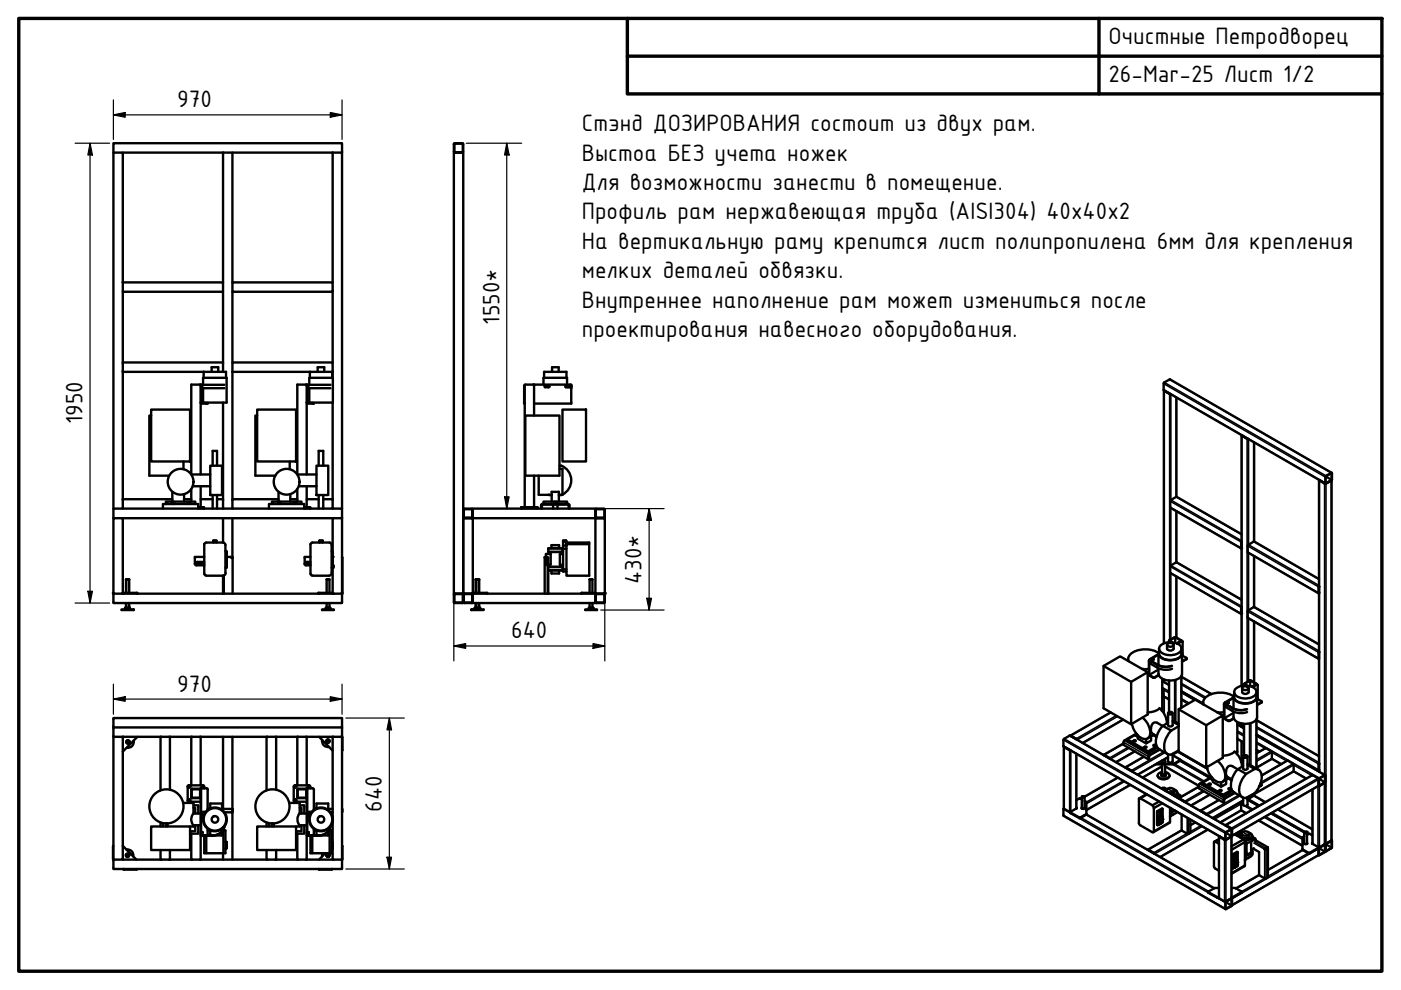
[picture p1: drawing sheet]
<svg xmlns="http://www.w3.org/2000/svg" width="297mm" height="210mm" viewBox="0 0 297 210" stroke-linecap="round" stroke-linejoin="round" font-family="sans-serif">
<defs><g id="words">
<g font-size="5.4">
<text x="235" y="9.4">Очистные Петродворец</text>
<text x="235" y="17.4">26-Mar-25 Лист 1/2</text>
<text x="37.6" y="22.7">970</text>
<text x="123.4" y="27.8">Стэнд ДОЗИРОВАНИЯ состоит из двух рам.</text>
<text x="123.4" y="34.1">Выстоа БЕЗ учета ножек</text>
<text x="123.4" y="40.3">Для возможности занести в помещение.</text>
<text x="123.4" y="46.5">Профиль рам нержавеющая труба (AISI304) 40х40х2</text>
<text x="123.4" y="52.8">На вертикальную раму крепится лист полипропилена 6мм для крепления</text>
<text x="123.4" y="59">мелких деталей обвязки.</text>
<text x="123.4" y="65.2">Внутреннее наполнение рам может измениться после</text>
<text x="105.9" y="68.8" transform="rotate(-90 105.9 68.8)">1550*</text>
<text x="123.4" y="71.5">проектирования навесного оборудования.</text>
<text x="17.5" y="89.9" transform="rotate(-90 17.5 89.9)">1950</text>
<text x="136" y="123.8" transform="rotate(-90 136 123.8)">430*</text>
<text x="108.4" y="135.4">640</text>
<text x="37.6" y="146.6">970</text>
<text x="80.9" y="172.1" transform="rotate(-90 80.9 172.1)">640</text>
</g>
</g></defs>
<!-- layer: Visible (ISO) -->
<g fill="none" stroke="#000" stroke-width=".51">
<path d="M24 32.4v-2h48.5v2M26 32.4h21.3M47.3 32.4h2v27.5M47.3 32.4v27.5M49.3 32.4h21.2M70.5 32.4h2v75.4M70.5 32.4v27.5M96.2 32.2l.2 .2M96.2 30.5v1.6M96.3 32.2l1.7 .1M96.4 30.5v1.6M96.4 32.4h1.8v93.5h-1.8"/>
<path d="M96.4 32.4h-.2v93.5h.2M98 30.5l.1 .1M98 30.4l.2 .2M98 30.5l-1.7 .1M98 30.4h-1.6l-.2 .2M98.1 32.2l-.1 .1M98.1 30.5v1.6M98.2 32.2l-.2 .2M98.2 30.5v1.6M26 59.9v-27.5h-2v75.4M26 59.9h21.3v2h-21.3zM49.3 59.9h21.2v2h-21.2z"/>
<path d="M26 78.8h21.9v1.3M26 61.9v14.9M43.2 78.8v1.3M44.9 78.8v-.9h1.4v.9M47.3 78.8v-2h-21.3v31M47.3 61.9v14.9M49.3 78.8v-2h21.2v31M49.3 78.8h21.2M49.3 61.9v14.9M49.3 78.8v27M65.7 78.8v1.3M67.4 78.8v-.9h1.3v.9"/>
<path d="M70.4 78.8v1.3M70.5 61.9v14.9M117.1 78.8v-.9h1.3v.9M32 88.1h-.3v12.8h4.2M32 86.8h8.3v11h-8.3zM38.9 97.8v1.7M42.5 81.5h-1.9v19.1M42.5 85.3l.2 .3h1.3v-.2l-1.4-.1v-3.8l-.1 19.1M43.1 81.6v-1.5h4.9v5.3h-4.9v-3.1M44.6 98.7h2.5v6.3h-2.5zM45.1 98.7v-3.1h.9v3.1M47.3 85.4v22.4"/>
<path d="M47.6 81.6h-4.7v.7h4.7M54.5 88.1h-.4v12.8h4.3M54.5 86.8h8.3v11h-8.3zM61.4 97.8v1.7M65 85.3l.2 .2M65 81.5h-2v19.1M65.1 85.3l.1 .1M65.2 85.4v-3.9h-.2v19.1M65.2 85.4h1.3v.2h-1.3M65.6 82.3v3.1h5M67.1 98.7h2.5v6.3h-2.5zM67.6 98.7v-3.1h.9v3.1"/>
<path d="M70.1 81.6h-4.7v.7h4.7M70.6 80.1h-5v1.5M111.2 81.6l-.1 4h.2M111.4 88.1h7.2v12.8h-7.2zM113.2 81.5v6.6M115.2 81.5v-1.4h5v1.4M115.4 80.1v-1.3h4.7v1.3M115.6 81.8h.8l.1 .2-.1 .1h-.8M115.6 81.8l-.2 .2 .2 .1M116.2 81.8v.3M116.5 81.9v.1M118.6 98.7a3.1 3.1 0 0 1 2.5 3.6 3.4 3.4 0 0 1-1.9 2.6"/>
<path d="M118.6 99.4h.7v5.5h-.8M119.3 86.8h4.9v11h-4.9zM120 82.1h.7M120 81.8h.7M120 81.8l-.2 .2 .2 .1M120.2 81.8v.3M120.4 81.8v.3M120.8 81.5h-9.5v26M120.8 81.5l.4 .4M120.9 81.6h.3l-.1 .7M121.1 81.8v3.8h-7.9M246.8 82.8v53.6"/>
<path d="M246.8 82.8l1.4 .8M246.9 82.8l1.2 .7M249.4 84.3v21M263.3 92.3l1.2 .7M264.6 93.1l-1.4-.8v53.1M265.9 93.8v21M24 109.9v-2.1h48.5v2.1M24 109.9h2v16h-2zM26 109.9h44.5M26 105.8h10.5M34.5 107.8v-.9h7.5v.9M36.4 106.4h-1.2v.5"/>
<path d="M36.5 104.3v2.1M36.9 106.4h-.5v.5M39 105.8h1.6M39 104.8v1.6M39.7 106.4h-2.8v.5M40.1 106.9v-.5h1.3v.5M40.1 106.4h-.4v.5M40.6 103.7v2.7M40.6 100.6h4M40.9 103.1h3.7M41.3 119.5l.3 .4M41.7 119.9h1.6"/>
<path d="M41.8 119.6h1.5M42 107.5h1.3v.2h-1.3h1.3v.1M42.5 105.8h2.6M42.5 103.1v4.4M43.3 119.1h-1.5l-.2 .3 .2 .2M43.3 118.1h-2v1.5M45.1 105v2.8M45.3 114.8l-.1-.2h.7v.4M45.3 114.8h.1M45.3 114.8v.2M45.3 114.8h.6M45.3 114.6v.2"/>
<path d="M45.6 114.6v.2M46 105.8h1.3M46 105v2.8M47.3 109.9v5.1M47.8 116.9h.2v3.5h-.2M48 117.2v.5M48 117.7v.2M48 117.9v.2M48 118.2v.1M48 118.3v.3M48 118.7v.2M48 119v.2"/>
<path d="M48 119.4h.1M48 119.5v.2M48 119.8v.2M48 119.8h.1M48 118.1h1.2M48 119.1h.1M48 119.6h.1M48 116.9h.1M48 117.1h.1M48 117h.1M48 117.3h.1M48 117.4h.1"/>
<path d="M48 117.5h.1M48 117.6h.1M48 117.7h.1M48 117.8h.1M48 117.9h.1M48 118h.1M48 118.3h.1M48 118.5h.1M48 118.6h.1M48 118.7h.1M48 118.8h.1M48 118.9h.1"/>
<path d="M48 119h.1M48 119.3h.1M48 119.5h.1M48 119.7h.1M48 119.9h.1M48 117.1v.1M48 117v.1M48 118.1h.1M48 119.2h.1M48 119.2v.3M48 120h.1M48 116.9v.1"/>
<path d="M49.1 118.3h.1M49.1 118.3l.2-.1v7.7M49.2 118.1l-.1 .2M49.3 109.9v8.3l-.1-.1M57 107.8v-.9h7.5v.9M59 106.4h-1.3v.5M59.1 105.8h-9.8v2M59.1 104.3v2.1M59.4 106.4h-.4v.5M61.6 105.8h1.4M61.6 104.8v1.6M62.2 106.4h-2.8v.5"/>
<path d="M62.6 106.9v-.5h1.3v.5M62.6 106.4h-.4v.5M63 103.7v2.7M63.1 100.6h4M63.4 103.1h3.7M64.5 107.5h1.3v.2h-1.3h1.3v.1M64.6 119.5l.3 .4h.9M65 105.8h2.6M65 103.1v4.4M65.1 119.6h.7M65.8 119.1l-.9 .1v.3l.2 .1M65.8 118.1h-1.2v1.5"/>
<path d="M66.2 115h3.7l.4 .3v6.2l-.3 .5-.3 .1h-3.5M66.2 115l-.4 .4v6.2M67.6 105v2.8M67.7 114.8v-.2h.7v.2h-.6M67.7 114.8h.1M67.7 114.8v.2M67.8 114.6v.2M68.2 114.6v.2M68.4 114.8v.2M68.5 105.8h2M68.5 105v2.8M70.3 116.9h.2v3.5h-.2"/>
<path d="M70.5 109.9h2v16h-2zM72.5 118.3l.1 7.4M72.5 118.2h.1M98.2 109.9h2v16h-2zM98.3 109.6l.1 .2M98.3 109.6l1.7 .1M98.3 108v1.7M98.4 109.9h1.6M98.4 107.8h1.6M98.4 107.9l-.1 .2M100 108l-1.7 .1M100.1 108l.1 .1"/>
<path d="M100.1 107.9l.1 .2M100.1 108v1.7M100.2 109.6l-.1 .1M100.2 109.6l-.1 .2M100.2 107.8h26v2.1h-26zM110.5 107.5h3.5v.2h-3.5zM110.5 107.8v-.1h3.5v.1M113.2 100.9v6.6M114.2 100.9v4h2.8M114.7 107.2v.6M114.9 107.1l.1-.1h5.4l.2 .1M114.9 107.2v.6"/>
<path d="M115 106.9h5.4M115 106.8l-.3 .3M115.7 118.1v-.7l1.1 .1v2.2l-.6 .1M115.8 118.1h-.3v.1l.6 .1v1.6h.1v-1.6M115.8 118.1h.2M116 118.1l.2 .2M116.1 119.8h-.4v-1.6h-.2v7.7M116.1 119.9v6M116.2 116.3l2.9-.1 .2 .1v.6M116.2 116.3v.7h3M116.2 119.9v6M116.2 116.3h3.1"/>
<path d="M116.3 104.9l.2 .1M116.4 117h2.7M116.5 105h.5M116.5 117v.4M116.5 119.8v.4M116.9 116.2v-.6h1.6v.6M117 106.4v-2.1h1.5v2.1M117.3 107v.8M117.5 106.4h-2.3v.5M117.9 106.9v-.5h2.3v.5M117.9 106.4h-.4v.5M118.2 107v.8"/>
<path d="M119 117v.4M119 119.8v.4M119.2 104.9l-.7 .1M119.4 116.9h-.2v.5l-.5 .1v2.2l.7 .1M119.4 115.7v.6M119.4 114.6h.7v.2h-.7zM119.4 114.8v.9M119.6 114.6v.2M120 114.6v.2M120 114.8l.1 .9h-.7M120.1 116.3h-.7v4.9h.7M120.1 115.4v-.4h4.8v7.1h-4.8v-6.7h4.8"/>
<path d="M120.4 106.8l.3 .3M120.6 107.2v.6M120.7 107.2v.6M126.2 109.6l.2 .2M126.3 108v1.7M126.3 109.6l.1 .1M126.4 108l-.1 .1M126.4 107.9l-.2 .2M126.4 108h1.6M126.4 107.8h1.6M126.4 109.7h1.6M128 108l.1 .1"/>
<path d="M128 107.9l.2 .2M128.1 108v1.7M128.1 109.6l-.1 .1M128.2 109.6l-.2 .2M128.2 108v1.7M249.4 108.4v10.8M263.2 116.2h.1M263.2 114.7v1.6M263.2 113.3l-13.7-8-1.4 .9 .1 1.5 15 8.6M263.2 114.8v.1M265.9 117.9v10.8M279.7 101.8v61.8"/>
<path d="M279.7 101.7l1.1 .8h.3M279.8 101.8l1.2 .7M281 101.1l.1-.2 1.3-.7-.1 1.7-1.2 .6M281.1 102.4l1.2-.7v-1.4l-1.2 .8-.1 1.4h.1M282.3 101.8v76.4M282.4 100.3l-34.3-19.9-1.3 .8-.1 1.5 34.4 19.8M24 125.7v2.2h48.5v-2.2M26 125.7h3.1v.2h-3v-.2M26 125.9h.1M26.6 128.8h.9M26.6 128.8v.1M26.7 122.9h.6v2.8"/>
<path d="M26.7 122.9h.7M26.7 122.9v2.8M26.7 127.9v.9M26.9 128.9v.3M27.3 122.8l.1 .1M27.3 127.9v.9M27.4 129.2v-.3h.1v.3M27.4 127.9v1h-.9v.3M27.4 122.9v2.8M27.4 128.8v.1M27.5 129.2h.1M27.5 128.9l.1 .3"/>
<path d="M27.5 129.2h-.9M27.5 128.8v.1M28.3 129.2l.1 .1h-2.6v-.1h2.5v.1M29.1 125.7v.2h38.4M43.3 121.6l.4 .4M43.3 121.6l.1-6.4 .3-.2 3.9 .1 .2 .4v6l-.2 .5-.3 .1v3.8M43.7 122.1h3.5M47.5 122v3.9M48 120v.4M48 120.2h.1M65.8 121.6l.4 .4M68.3 129.2h2.5v.1h-2.5z"/>
<path d="M69 129.2h1.1M69 129.2v-.3h.3v.3M69 129.2h.1M69.1 128.8h.9M69.1 128.8v.1M69.3 122.9h.5M69.3 127.9v1h.5v.3M69.3 122.9v2.8M69.8 128.9h.3v.3M69.8 122.9v2.8M69.8 127.9v.9M70 128.8v.1"/>
<path d="M70.1 129.2h-.1M70.4 125.7v.2h-2.9v-.2h3M70.4 125.9h.1M96.2 127.7l.2 .2h1.6M96.3 127.7l.1 .1M96.4 126v1.6M96.4 125.9l-.2 .2v1.5M96.4 127.7h1.6M98 126l.1 1.6M98 125.9l.2 .2v1.5M98 126l-1.7 .1M98.1 127.7l-.1 .1"/>
<path d="M98.2 127.7l-.2 .2M98.3 127.7l.1 .2h1.6M98.3 127.7l.1 .1M98.4 125.9h1.6M98.4 127.7h1.6M98.4 125.9l-.1 .2M100 126h-1.6l-.1 1.6M100 129.2h2.5v.1h-2.5zM100 129.2h-.1l.1 .1M100.1 126l.1 .1M100.1 125.9l.1 .2M100.1 126v1.6"/>
<path d="M100.2 127.7l-.1 .1M100.2 127.7l-.1 .2M100.2 125.7l.2 .2M100.4 125.7h2.9v.2M100.6 129.2h.2M100.6 129.2h.1M100.7 128.8h1M100.7 128.8v.1M100.8 129.2h1M100.8 129.2v-.3h1l-.1 .3M100.8 127.9v1h-.2v.3M100.8 122.9h.8"/>
<path d="M100.8 122.9v2.8M100.9 128.8v.1M101 127.9v1.3M101 122.8l-.2 .1M101.6 128.9v.3M101.6 122.9h-.6v2.8M101.6 122.9v2.8M101.6 127.9v.9M101.7 128.8v.1M116.2 120.9h3.1zM116.2 120.2h3.1v.7M116.4 120.2h2.7"/>
<path d="M116.9 121v.6h1.6v-.6M119.4 120.7h.7M123.3 125.7h2.9v.2h-2.9zM124.1 129.2h2.5v.1h-2.5zM124.8 129.2h.1M124.9 129.2h.9M124.9 128.8h.8M124.9 128.8v.1M125 129.2v-.3h-.2l.1 .3M125 122.9h.6M125 127.9v1h.8v.3M125 122.9v2.8"/>
<path d="M125.5 128.9v.3M125.6 122.9v2.8M125.6 127.9v.9M125.7 128.8v.1M126.2 125.7v-15.8h2v16h-2v2h-26v-2h23.1M126.2 127.7l.2 .2M126.3 127.7l.1 .1M126.4 126l-.1 1.6M126.4 125.9l-.2 .2M126.4 126h1.6M126.4 127.7h1.6M126.4 127.9h1.6"/>
<path d="M128 126l.1 1.6M128 125.9l.2 .2v1.5M128.1 127.7l-.1 .1M128.2 127.7l-.2 .2M128.2 125.7h.2v.2h-.2M239.2 139.8v.3M244.3 139.8l-.4 .2M244.4 140l.2-.3-.7 .3M244.5 139.7l-.1 .2M245.6 138.8l-1.9 1.3v3l.8 .5h.3l.9-.5M245.6 138.7l-2 1.3v3.1l1 .6 1.1-.6M245.6 138.4a5.1 5.1 0 0 0-6.1 .6l-.3 .4 .1 .8"/>
<path d="M245.6 138.6v2.5M245.7 138.1a1.41 1.41 0 0 0 1.5 1.8 2.88 2.88 0 0 0 3.4-1.2l-.1-.6M245.7 137.5v1.1a2.35 2.35 0 0 0 3 1.3l.7-.2 .9-.5 .2-.4v-1.3M246.2 136.8a3.3 3.3 0 0 1 4.2 .2l.1 .3a1.66 1.66 0 0 1-1.9 1.6 2.28 2.28 0 0 1-2.9-1.4zM247.4 136.7v.8a.79 .79 0 0 0 1.4 0v-.8M247.6 136.5a.79 .79 0 0 1 1.2 .3 .81 .81 0 0 1-1.4-.1zM247.9 135.9v.3M248.5 136.2l-.6-.4 1.4-.7 1.1 .7-.9 .6M249.4 122.3v12.9M249.6 136.5l1-.6 .1 .1v3l.8 .5 .1 .2-1 .5M250.4 135.9l.1-.1-1.2-.7h-.3l-1.1 .7 .4 .4M250.4 135.9h.3"/>
<path d="M250.4 135.9l-.8 .6M250.5 135.9h.1M250.6 138.6v4.2a2.18 2.18 0 0 1-2.5 1.5 2.27 2.27 0 0 1-2.5-1.5v-1.1M251.6 139.6l-.1 .2-.9 .5M263.2 130.1h.1M263.2 128.6v1.6M263.2 127.1l-13.7-7.9-1.3 .7-.1 1.6 15.1 8.7M263.2 128.7h.1M265.9 131.8v12.9M279.7 138.2v.1M279.7 136.6l-13.8-7.9-1.4 .9 .1 1.4 15 8.7M279.7 138.1v1.6"/>
<path d="M279.7 139.5v.1M279.7 124.3v.1M279.7 122.8l-13.8-8-1.4 .9 .1 1.5 15 8.6M279.7 124.2v1.6M24 156.2h2v26.1h-2zM24 152.2h48.5v2h-48.5zM24 154.2v2M26 156.2h46.5v26.1h-2v-8.2M26.2 156.2l-.2 .2M28.3 157.1a1.25 1.25 0 0 1-1.4 1.4M29.1 156.2l-3.1 3.1M34 156.2v11.4"/>
<path d="M36 156.2v11.2M40.6 156.2v10.3M42.5 156.2v10.3M47.3 156.2v15.3M49.3 156.2v15.9l-.2 .1 .1-.1M56.5 156.2v11.4M58.5 156.2v11.2M63 156.2v10.3M65 156.2v10.3M67.6 156.2l2.9 2.9M68.3 156.9a1.25 1.25 0 0 0 1.5 1.5M70.5 156.2v17.2"/>
<path d="M72.5 154.2v2M72.5 156.2l.1 .2M72.6 156.4v2.7M72.6 159l-.1 .2M225.6 158.3v13.1l3.3 2.1 1.4-.8M225.6 158.3l1.4 .8M225.7 158.3l1.2 .8M226.9 156l1.4 .8M227 156.1l1.2 .6M228.2 159.8v11.6M234 141.2l5.8 3.4 3.5-2.1v9l-3.5 2.1v-9M235.5 151.1l-8.6 4.9"/>
<path d="M238.1 152.6l-8.5 4.9M238.2 157.6l-4.2 2.4M239.9 157.3l-.9-.5v.4l.9 .5v-.4l.6-.4 .3 .1-.6 .5M240.2 157.5l-.3 .2M240.6 159.3l-4 2.3M240.9 155.5l-2.5 1.5-.2 .3v.6l5.3 3.1M240.9 155.6h.1M241.1 155.7l-.2-.1v.4M241.2 155.9v.7l1.8 1M241.2 156.1l-.6-.3-1.6 1M242.1 141.8h1.5M242.2 152.2a3.8 3.8 0 0 1 1.5 4 1.4 1.4 0 0 1-2.4-.2l-.8-1.1-.5-1.5"/>
<path d="M242.2 158.6l-2-1.1v.4l2 1.1v-.4l.5-.3h.4l-.6 .5M242.5 158.8l-.3 .2M243.3 151.1a3.7 3.7 0 0 0 2.5-.9 4.4 4.4 0 0 1 1.6 3.2M243.3 142.5l-5.8-3.3-3.5 2v9l5.8 3.4M243.8 140.2v-.1v.6l2.2 1.1 1.7 .2 .8-.2M243.9 140l2.2 1.3 1.3 .1 1.1-.2M244.1 140.2l.1-.1v.2M244.1 156.1v.9l-1.1 .6v-.9M244.2 140.1h-.1M244.2 140.1v.1M244.4 140.3l-.1-.5-.4 .3 2.1 1.1 .8 .2 1.6-.2M244.5 155.9l.7 .4"/>
<path d="M244.7 155.8l-1.4 .8M245 158.4l-1.6 .9v.4l-.9-.5v-.4l.9 .5M245 158.4l.4 .2M245.2 158.1l-.6-.2-.1 .1 .5 .4v.4l-1.6 .9M245.4 158.5v.1M245.8 158.8l-2.1 1.3-.2 .3v.6l.2-.8 2.2-1.3M246.4 144.6l.3-.1 1.2 .7M246.4 145.9l.3 .4v1.2l-.3 .3M246.4 143.9l-.1 6.8M246.5 153.9l-1.1-.6a1.01 1.01 0 0 0-1.1 .2 1.01 1.01 0 0 0-.2 1l.1 1 1 .6M246.5 153.9a4.2 4.2 0 0 0-1.1 4.7l2.1 1.3M246.5 153.9l1.8 1"/>
<path d="M246.6 147.7h.2M246.7 147.6l1.2 .7M246.8 144.1v.5M247.6 151.2v2.6a.59 .59 0 0 0 1 0v-2.6M247.6 152.2l-.3 .2M247.6 153.2l-1.1 .7M247.7 151.1l.7-.1a.28 .28 0 0 1 .2 .4 .28 .28 0 0 1-.4 .1l-.4-.1-.2-.1zM247.9 144.3v6.7M248.3 154.9a4.3 4.3 0 0 0-1.2 4.5l.1 .2a1.12 1.12 0 0 0 1.1 .4l1.6-.9M248.6 159.8v1.6a.59 .59 0 0 1-1 0v-1.5M248.6 152.8l1.3 .6M248.6 153l1.3 .7"/>
<path d="M249.7 159.4l6.3 3.6M249.9 150.4l5.8 3.4 3.5-2.1v9l-3.5 2v-8.9M249.9 159.3l-1.3 .7M249.9 154l-1.6 .9M250.5 146.7l2.8 1.7M250.5 149.8l.2 .1M250.5 146.6l4.6 2.6M250.5 143.5l6.4 3.7M250.5 143.3v6.7M255.1 148.9v.4M258 151h1.5M259.2 151.7l-5.8-3.3-3.5 2v9l5.8 3.3"/>
<path d="M259.8 149.2v.2M259.8 149.9h.1M259.8 149.2v.7M259.8 149.2v.1M259.8 149.3h.1M259.8 149.9l2.2 1.2 1.6 .1 .8-.2M260 149.4l.1-.1v.2M260 149.3h.1v.1M260.2 149h.1M260.2 149l-.4 .2M260.3 149v.5M260.4 148.9l-.6 .3"/>
<path d="M260.4 148.9l.1 .1-.2 .2M260.4 148.9l-.1 .2M261.5 148l-1.9 1.1v3.2l.9 .5 1.1-.5M261.5 147.9l-2 1.3v3l1 .7 1.1-.6M261.5 147.6a5.1 5.1 0 0 0-6.2 .7l-.2 .4v.7M261.5 147.8v2.5M261.7 147.3l-.1 .1a1.45 1.45 0 0 0 1.5 1.7 2.91 2.91 0 0 0 3.4-1.2l-.1-.6M261.7 146.7v1.1a2.35 2.35 0 0 0 2.9 1.3l.7-.2 .9-.5 .2-.6v-1.1M262.1 145.9a3.3 3.3 0 0 1 4.2 .3 1.26 1.26 0 0 1-1.2 1.7 2.78 2.78 0 0 1-3.4-1l.1-.6zM262.3 153.1v6.8M262.3 153.6l1.4 .8M262.3 156.6l1.4 .9"/>
<path d="M262.3 153.4l.9 .5M263.1 153.4l.1 .5M263.2 153.4v.7M263.2 157.2v4.4M263.4 145.9v.8a.79 .79 0 0 0 1.4 0v-.8M263.5 145.6a.73 .73 0 0 1 1.2 .4 .78 .78 0 0 1-1.3-.2zM263.7 145v.3M263.7 153.5v6.7M264.3 150.4l-.8 .2-1.5-.2-2.2-1.1 2.2 1.2 1.4 .1 1-.2M264.4 145.3l-.5-.3 1.2-.7 1.2 .7-.9 .6M265.6 145.6l.9-.5 .2 .2v2.9l.7 .4 .1 .3-1 .5M266.4 145.1v-.1l-1.2-.7h-.3l-1.2 .7 .5 .3"/>
<path d="M266.4 145.1h.2M266.4 145.1l-.9 .5M266.4 159.7l2-1.1 1.3 .8v1.5l-3.3 1.9M266.4 155.9l14.6 8.5M266.4 159l.6 .4M266.4 152.7l13.3 7.6M266.4 155.8l13.2 7.6M266.4 145v.1M266.4 152.5v10.5M266.5 147.8v4.2a2.38 2.38 0 0 1-2.9 1.4 1.94 1.94 0 0 1-2.1-1.4v-1.1M267.5 148.8v.2l-1 .5M24 179.3v2.8"/>
<path d="M26 179.3l2.9 3M32 175.2h8.3v5h-8.3zM34 174.4v.8M34.5 174.6v.6M35.2 174.6v.6M35.5 174.6v.6M38.8 170.2h2.2v2.3M39.8 166.8l.1-.3h3.1l.3 .3M39.8 169.7l.3 .3M39.8 166.8v2.9M40.1 170h2.4M40.6 176.8v5.5h15.9"/>
<path d="M40.6 170v.2M40.7 167.4h1.8M40.7 167.2h1.7l.1 .2M40.7 167.3v1.8M40.7 167.2l-.1 .2v1.6l.1 .2M41 170.7h1v1.8M41 172.5l-.1 .1a1.91 1.91 0 0 0 .1 2.4M41 171.3h.4v1.2M41 172.5h1.5M41 175h1.5M41 175v.2h-.7M41.4 175v1.2h-1.1"/>
<path d="M42 175v1.8h-1.7M42.4 167.4v1.7M42.5 169l-1.8 .1M42.5 169l-.1 .2h-1.7M42.5 167.1l.1 10zM42.5 177.1v5.2M42.6 167.1h1.2l.2 .2v4.5M42.9 172.2v.7v-.7M42.9 177.1v-.7v.7h-.3M42.9 177.1h.1M42.9 172.2h.1M43.3 166.8v.3"/>
<path d="M43.6 172.1l-.6 .1M43.7 177.1v3.8M44 171.5h.4M44 175.7v1.1M44 176.1h.6M44.1 176.9l-.2 .3M44.4 176v.1M44.6 171.4v-1h2.5v1.4M44.6 176v1.1M45.1 177.1h-2.1h2.1M47.1 171.5h2.1v.6M47.1 175.7v1.4h-1.5"/>
<path d="M47.1 176.1h.1M47.2 176.1h.6v4.8h-4.5v-3.8M47.3 175.5v.3M47.3 175.9v.2M47.4 176.1v4.8M47.5 175.3a2.48 2.48 0 0 1-2.4 1.8M47.5 172.2h1.6M47.6 175.2a2.52 2.52 0 0 1-2.5 2M47.8 178.5h.2v1.5h-.2M48 178.5v.4M48 179v.4M48 179.8h.1"/>
<path d="M48 178.9h.1M48 178.7h.1M48 179.6h.1M48 179.5h.1M48 179.5v.2M48 179.7h.1M49.2 172.1h.1M49.3 172.2v10.1M49.3 171.5l-.1 .6M54.5 175.2h8.3v5h-8.3zM56.5 174.4v.8M57 174.6v.6"/>
<path d="M57.7 174.6v.6M58 174.6v.6M61.3 170.2h2.2v2.3M62.3 169.7l.3 .3M62.6 166.5h2.9M62.6 170h2.4M62.6 166.5l-.3 .3v2.9M63 176.8v5.5h7.5M63 170v.2M63.5 170.7h1v1.8M63.5 171.3h.4v1.2M63.5 175v.2h-.7"/>
<path d="M63.9 175v1.2h-1.1M64.5 175v1.8h-1.7M64.8 167.2l.2 .2M64.8 167.3v1.8M64.9 167.4l-1.7-.1-.1 .1v1.7h1.8M64.9 167.2h-1.7l-.2 .2 .1 1.8h1.8M65 169l-.2 .2M65 167.1h.2v10h-.2zM65 172.5h-1.5l-.1 .1a2.02 2.02 0 0 0 .1 2.4h1.5M65 177.1v5.2M65.2 167.1h1l.3 .2v4.5M65.2 177.1h.2"/>
<path d="M65.4 177.1h.1M65.4 172.2v.7zM65.4 176.4h.1M65.4 177.1v-.6v.6M65.5 166.5l.2 .1 .1 .5M65.5 172.2h-.1M66.1 172.1l-.7 .1M66.2 177.1v3.8M66.5 176.9l-.1 .3M66.5 171.5h.5M66.5 175.7v1.1M66.5 176.1h.6"/>
<path d="M66.9 176v.1M67.1 171.4v-1h2.5v1.4M67.1 176v1.1M67.6 177.1h-2.2h2.2M69.6 171.5h.9M69.6 175.7v1.4h-1.5M69.6 176.1h.1M69.7 176.1h.6v4.8h-4.5v-3.8M69.8 175.5v.3M69.8 175.9v.2M69.9 176.1v4.8M70 175.3a2.48 2.48 0 0 1-2.4 1.8"/>
<path d="M70.1 172.2h.4M70.1 175.2a2.52 2.52 0 0 1-2.5 2M70.3 178.5h.2v1.5h-.2M70.5 179.3v.1M72.5 171.5v.7M72.5 179.3l.1 2.8M225.6 171.4l-.1 1.6 34.3 19.8M228.2 171.4h.1M228.2 171.3h.1M228.2 171.3l.1 .1M228.3 171.3v.1M228.3 171.4l-1.4 .8 2 1.2 1.4-.8"/>
<path d="M229.4 169.5l-.5-.2-.7 .3M229.4 171.2a.3 .3 0 0 0 .3 .3 .3 .3 0 0 0 .3-.3M229.4 169.3h-.2M229.4 171.3l-.1 .1M229.4 169v2.4M229.5 168.9a.24 .24 0 0 0 .2 .3 .24 .24 0 0 0 .2-.3 .21 .21 0 0 1-.3 .2 .21 .21 0 0 1-.1-.3l.3 .1M230 169.8l.3 .2v2.7M230 171.3v.1M230 169v2.4M230.3 172.7l27.1 15.6M234 160.1l1.4 .8M234.1 160.1l1.2 .7"/>
<path d="M237 164.9l-7.1 4M238.7 162.8l1.2 .7M239.6 166.4l-9.3 5.4M241.8 169.3l-.3 .1v5.2l.2 .3 2.6 1.6 .3-.2v-5M241.8 169.3l2.5 1.4M242.5 160.4l-3.9 2.3 1.4 .8M243.1 168.4l-1.5 .9M243.2 168.5l-1.4 .8M244.3 170.7l.3 .6M245.3 172l.1 .1M245.4 164.4a1.36 1.36 0 0 0 2.1 .7l.4-.3v-.4M245.4 172.1l1.1-.6v2.6l-.1-.1v.1"/>
<path d="M245.4 172.1v2.9l.4-.2M245.6 173.1v.1M245.6 173.8h.1M245.7 173.2h.1M245.6 173.8l.3-.1-.2 .2zM245.7 173.1l-.1 .1M245.7 173.4h.1M245.7 173.5v.1M245.7 173.9h.1M245.7 174l.2-.1-.2 .2zM245.7 174.2l.2-.1-.2 .2h.1zM245.7 174.4l.2-.1-.1 .3z"/>
<path d="M245.7 174.7v.1M245.7 173h.1M245.7 173.8l.1-.1zM245.7 173.8h.1M245.7 174.4h.1v.1zM245.7 174.7h.1M245.7 172.8l.1 .1-.1 .1v-.1v.1l.1-.1M245.7 172.9h.1M245.7 173.2l.2-.1-.2 .2 .2-.1-.2 .2h.2l-.2 .1zM245.7 173.5v.1zM245.7 174l.1 .1M245.7 174.2l.1 .1"/>
<path d="M245.7 174.3h.1M245.7 174.6v.2zM245.7 169.9l-1.4 .8M245.8 172.9h.1M245.8 172.9v.1M245.8 172.8h.1M245.8 173.5l-.1 .2zM245.8 173.5h.1M245.8 173.5h-.1M245.8 174h.1M245.8 173.9l-.1 .2M245.8 174.2v.1"/>
<path d="M245.8 174.5l-.1-.1v.2M245.8 174.7h.1M245.8 173.9h.1M245.8 173.4v.1M245.8 173.5v.1M245.8 173.8h-.1M245.8 174.4l-.1 .1M245.8 173.8h.1M245.8 174l-.1 .2M245.8 174.4v.1M245.8 174l.1 .1M245.8 174.3l.1 .1"/>
<path d="M245.9 172.1h.1M245.9 173l-.2 .2M245.9 173.3l-.2 .1M245.9 173.2l-.2 .1M245.9 173.1l-.2 .1M245.9 173.7l-.3 .1M245.9 174.5v.3h-.3zM245.9 174.5l-.3 .3M245.9 172.1l.3-.1-.2-.1 .2-.1-.2 .3M245.9 174.3l-.2 .1M246 172l-.1 .1M246 172.4h.2v-.2l-.2 .3"/>
<path d="M246 172.5v.1M246 172.7v.2M246 173.1l.2-.2-.2 .3M246 173.3l.2-.1h-.2l.2-.1-.2 .3 .1 .1M246 173.2h.1M246 173.5h.1M246 173.5v.1M246 173.8l.2-.2h-.2v.2M246 173.9l.2-.1v-.1l-.2 .2M246 173.8l.1 .1M246 174v.1M246 174.2v.2l.2-.3-.2 .4"/>
<path d="M246 174.4l-.1 .3M246 172.3h.1M246 174.7h-.1M246 172.7l.1 .2 .1-.2-.1 .2zM246 172.9h.1M246 173h.1M246 174.3h.1M246 174.5l-.1 .2 .2-.3v.2M246 174.5h.1M246 172.2l.2-.1-.2 .1h.2l-.2 .1M246 172.1l.2 .1M246 172.4v.1"/>
<path d="M246 172.7v.2zM246 172.7h.1M246 173.1h.1M246 173.2h.2M246 173.2v.1M246 173.3v.1M246 174v.1zM246 173.9v.2M246 174.4h.1M246 172.6l.1 .1M246.1 172.3h-.1M246.1 172.5l-.1 .1h.1"/>
<path d="M246.1 172.6h.1M246.1 172.4l.1 .1M246.1 172.7h.1M246.1 173.3l.2 .1-.3 .2zM246.1 173.3h.1M246.1 173.4h.1M246.1 173.7l-.1 .1M246.1 173.9h.1M246.1 172.9h.1M246.1 172.9h-.1M246.1 173.4l-.1 .1M246.1 172.4h.1"/>
<path d="M246.1 172.7v.1M246.1 173.8h.1M246.1 173.9l-.1 .2zM246.1 173.9v.1M246.1 174.1l-.1 .1M246.1 174.5v.1M246.1 172.2h.1M246.1 174.1h.1M246.2 171.9l-.2 .2M246.2 171.8l-.2 .1M246.2 172.1h-.2M246.2 173.4h.1"/>
<path d="M246.2 173.6h-.2v.2M246.2 173.7l-.1 .1M246.2 173.1h-.2M246.2 164.1v.2a.55 .55 0 0 0 .4 .4 .55 .55 0 0 0 .6-.3v-.2l-.4 .2M246.3 173.5h.1M246.3 173.5v.1M246.3 173.7v.1M246.3 174h.2l-.2-.1 .2-.1-.2 .2M246.3 173.9h.1M246.3 174.1v.1M246.3 174.2h.1M246.3 174.3v.2l.2-.3-.5 .5"/>
<path d="M246.3 173.2v.2M246.3 173.8h.1M246.3 167.2l.6-.2 .5 .3-.3 .2M246.3 164.1l.3 .3 .4-.1 .1-.2M246.3 173.2l.2-.1v.2l-.2 .1zM246.3 173.2h.1zM246.3 173.5l.1-.1 .1 .1-.2 .1zM246.3 173.7l.2-.1v.2h-.2zM246.3 174.1h.2l-.2 .2zM246.3 174.2l.1-.1zM246.3 174.1h.1M246.3 173.3h.1"/>
<path d="M246.3 164.6v-.3l.5 .1v.2M246.3 173.4v.1M246.3 173.9h.2M246.3 174h.1M246.3 174v.1M246.4 161.4a.32 .32 0 0 0 .3 .3 .32 .32 0 0 0 .3-.3M246.4 162.1v2l.2 .2 .4-.2v-2M246.4 163.7a.68 .68 0 0 0-.9 .5 .68 .68 0 0 0 .6 .8 1.26 1.26 0 0 0 1.8-.7l-.5-.5-.4-.1M246.4 173.1l-.1 .1M246.4 173.2v.1M246.4 173.4l-.1 .2zM246.4 173.4v.1"/>
<path d="M246.4 173.6l-.1 .1M246.4 174h.1M246.4 162.5l-4.1 2.4M246.4 161.3v.3M246.4 173.5h-.1M246.4 174.1l-.1 .1M246.4 173.4h.1M246.4 173.6v.2zM246.4 173.6h.1M246.4 170.3l-1.8 1M246.5 173.2v.1M246.5 173.8l-.2 .1"/>
<path d="M246.5 174.3l-.2 .1M246.5 174.2l-.2 .1M246.5 173.1l-.1 .1M246.5 174.1v.3M246.5 171.5l-.1-.1-1.1 .6v2.9l.1 .1M246.6 167.4h.3l.2 .1-.1 .1M247 163.9a.37 .37 0 0 1-.3 .5 .37 .37 0 0 1-.4-.3l.1-.2-.2 .2 .1 .2M247 163.9l.2 .3M247 162.5l7.1 4.1M247 160.9v.7M247.3 167.5v.3M247.4 167.4l-.3 .3"/>
<path d="M247.4 167.4a.91 .91 0 0 1 1.5 .2 .98 .98 0 0 1-1.6-.1zM247.6 160.5l-6.4 3.8M248.1 171.3l-.1 3.1-3.5 2.1M248.2 173l-.1 .2M248.2 171.3v1.7M248.2 173l-.1 .1M248.4 171.5l-.2 .2M248.6 160.1l1.6 1.1-1.3 .7h-3.7M248.9 172.6l-.7 .3M248.9 167.4a.66 .66 0 0 1 .6 .6 .66 .66 0 0 1-.6 .7M248.9 167.4a.74 .74 0 0 1 .7 .6 .74 .74 0 0 1-.5 .8M248.9 167.5v.6l-.4 .4"/>
<path d="M249 171.8l-.8 .2M249 171.8l-.8 .3M249.2 171.9l-1 .2M249.6 172.1l-.4 .4-1 .2M249.6 168.1l-.1 1M249.6 168.2l.7 .5v.3M250 169.3l1.2 .7M250.2 161.1v.2l-1.3 .8h-3.9M250.2 161.3l6.3 3.6M250.3 169h.1M250.5 172.7v3.4l1.3 .7 .6-.3v-2.7M250.5 176l-7.1 4.1"/>
<path d="M253.4 174.4l-1 .5M254.1 166.8l-4.2 2.5 1.4 .8M254.5 171.9l1.4 .8M254.6 172l1.2 .6M255.8 166.5l-.9-.5v.3l.9 .6v-.4l.6-.4 .3 .1-.6 .4M256.1 175.9l-10.1 5.8M256.1 166.7l-.3 .2M256.5 168.5l-3.9 2.3M256.8 164.7l-2.5 1.5-.2 .2v.7l5.3 3.1M256.8 164.8h.1M257 164.9l-.2-.1v.4M257.1 165.1v.7l1.8 1"/>
<path d="M257.1 165.3l-.6-.3-1.6 1M257.7 178.4l-.3 .1v5.3l.2 .3 .8 .5M257.7 178.4l.7 .5M258.1 161.3a3.8 3.8 0 0 1 1.5 4.1 1.4 1.4 0 0 1-2.2-.1l-1.1-1.4-.4-1.3M258.1 167.8l-2-1.2v.5l2 1.1v-.4l.6-.3h.3l-.6 .5M258.4 168l-.3 .2M258.4 169.6l-3.9 2.3M258.4 178l-.7 .4M258.4 177.9l-.9 .5M258.6 177.3l1.2 .7M259.2 160.2a3.7 3.7 0 0 0 2.5-.8 4.4 4.4 0 0 1 1.6 3.2M259.8 175l1.3 .6 .1 .3"/>
<path d="M259.9 175l1.2 .7M259.9 176.5l1.2-.6v1.4l-1.3 .7zM259.9 178.1h-.3l-1.2-.8v13.1l1.3 .7h.2M260 165.3v.9l-1.1 .6v-.9M260.4 165.1l.7 .4M260.6 164.9l-1.4 .8M260.9 167.6l-1.6 .9v.4l-.9-.5v-.4l.9 .5M260.9 167.6l.4 .2M261.1 167.3l-.6-.2-.1 .1 .5 .4v.4l-1.6 .9M261.1 177.3v13.2M261.2 175.8l-34.3-19.8-1.3 .7-.1 1.6 34.3 19.8M261.2 175.9l-.1-.2-1.3 .8v1.6h.1"/>
<path d="M261.2 177.2l-.1 .2-1.2 .7M261.2 175.9v1.3M261.3 167.7h.1M261.7 168l1.7 1.1M261.7 168l-2.1 1.3-.2 .3v.6l.2-.9 2.2-1.2M261.8 176.9l1.9 1.1M262 177l.3 .1M262 177h.1M262.3 176.7l.2 .3h.3l.2-.3M262.4 163.1l-1.1-.7a1.04 1.04 0 0 0-1.4 1.3l.2 .9 1.1 .7M262.4 177l-.1-.1v.3M262.5 163.1a4.3 4.3 0 0 0-1.3 4.5l.5 .4"/>
<path d="M262.5 176.5l.5 .2-.2 .2h-.3l-.2-.2zM262.5 176.9v.1M262.6 177h.2M262.8 176.9v.1M262.8 177l.2-.1v.7M262.9 170.2l.2 .2v1.4l-4.4 2.6M263 177.5l.7 .4M263.1 171.8l1.1 .6M263.2 176.7v.5a.93 .93 0 0 0 1.6 0v-.5M263.3 176.5l-.4 .1M263.3 176.5l-.3 .2 .3-.1M263.3 176.5a.95 .95 0 0 1 1.5 .3 .98 .98 0 0 1-1.6-.1z"/>
<path d="M263.6 160.3a.47 .47 0 0 1 .5-.2 .47 .47 0 0 1 .4 .4l-.6 .2zM263.6 160.4v2.6a.55 .55 0 0 0 .9 0v-2.6M263.6 161.3l-.4 .3M263.6 169.7l-6.5 3.8M263.6 162.4l-1.1 .7M263.7 177.9l.4 .7M263.7 178l.2 .5M263.7 177.9h-.1M263.7 178l-2.6 1.4M263.9 178.5v5l-2.8 1.8M263.9 178.5l-2.8 1.7M264.1 179h.2v1.7l-.2 .2"/>
<path d="M264.1 178.6v3.6M264.1 178.6l-.2 .1M264.5 169v1.6a.55 .55 0 0 1-.9 0v-1.5M264.5 162l.4 .1 1.9 1.1M264.5 162.2l1.5 .8-1.8 1.1-1.7-1M264.5 169.6l2.4 1.3M264.8 176.6a.69 .69 0 0 1 .6 .8 .69 .69 0 0 1-.8 .5l-.8 .1M264.8 176.5a.76 .76 0 0 1 .8 .8 .76 .76 0 0 1-.8 .8l-.9 .1M265.3 178.4v1.7M265.6 177.3l-.2 .9-.7 .5h-.6M265.6 177.4l.5 .4 .1 .6M265.8 179.9l-.5 .3"/>
<path d="M265.9 168.7l2.4 1.4M265.9 168.7l-1.4 .7M265.9 168.4v.3M266 163a1.6 1.6 0 0 1 1.5 2.3l-.5 1.4-.6 1.1-.4 .4-1.8 1a1.47 1.47 0 0 1-1.4-2l.5-1.9 .9-1.2M266.2 178.2l2.6 1.4M266.9 174l9.2 5.3M267.2 166.3h.1M267.2 166.2v.1M267.3 166.1l.1 .2-.3 .2M267.4 166.4l-.4 .3M267.4 166.3v.3l-.5 .2M267.5 164.4l5.4-3.1 1.4 .8-.1 1.5-9.7 5.6"/>
<path d="M268.4 180l-.2 .1M268.8 179.6l-.4 .4M268.8 179.6l-.7 .5M268.8 179.8v6.2l-.4 .3-1.4-.7v-4.9l-1.3-.8M268.8 179.8l-.7 .3M268.8 179.8l-.4 .2M269.5 172.4l7 4.1M269.7 160.9l1.9 1.1M270.9 171.6l7.4 4.2M274.3 163.5l2.6 1.6M276.5 177.3l-.4 .2 .1 2.7 1.4 .8 1.9-1.2M276.5 178.7a.3 .3 0 0 0 .3 .3 .3 .3 0 0 0 .3-.3"/>
<path d="M276.5 178.8v.1M276.5 176.5v2.4M276.6 176.4a.22 .22 0 0 0 .2 .3 .22 .22 0 0 0 .2-.3M276.6 176.4l.4-.1a.21 .21 0 0 1-.2 .3 .21 .21 0 0 1-.2-.2zM276.6 176.4h.1M277.1 177l.5-.2 .7 .3M277.1 178.8l.1 .1M277.1 176.8l.1 .1M277.1 176.5v2.4M278.2 178.9l1.4 .7-.1 .2M278.3 178.7l-.1 .2M278.3 167.4v11.5"/>
<path d="M278.3 178.8l-.1 .1M279.5 166.6h.2M279.5 179.8l-1.9 1.1-1.5-.8M279.5 166.6l-18.3 10.6M279.6 165.2l-.2-.2-1.1-.7-18.5 10.6M279.6 166.6h-.1M279.6 179.8v.1M279.6 165.2l.1-.2 1.3-.6v1.4l-1.3 .8M279.6 166.6h.1M279.6 179.7l-.1 .1M279.6 165.2v1.4M279.6 179.9v1.3"/>
<path d="M279.7 165.1l1.2-.7v1.5l-1.2 .7zM279.7 179.8l1.2-.7v1.4l-1.2 .7zM279.7 161.9h.1M279.7 161.8v1.6M279.7 163.3h.1M279.7 179.7l-.1 .2M279.7 179.7h-.1M280.8 179l.2 .1M280.8 179l-1.1 .7M280.9 179h.1M280.9 165.9l-.1 13.1M281.1 179.1l1.2-.8v1.4l-1.2 .7"/>
<path d="M281.1 179.1l-.1 1.3M281.1 178.9l-.1 .2M281.1 178.9h-.2M282.3 178.2l.1 .1v1.5l-1.3 .7-.1-.1M282.3 178.2l-1.2 .7M282.3 178.2h.1M24 182.1v.1M24 182.3v1.9h48.5v-1.9M26 182.3h8M26.1 184.2l.2 .2M26.2 184.4h2.7M26.8 180.1a1.25 1.25 0 0 1 1.5 1.5"/>
<path d="M29.1 184.2l-.2 .2M34 180.2v2.1h6.6M36 180.2v2.1M47.3 180.9v1.4M56.5 180.2v2.1h6.5M58.5 180.2v2.1M67.5 184.2l.2 .2M67.6 184.4h2.7M68.4 180.9l-.1 .7M69 180.9l-1.4 1.4M70.4 184.2l-.1 .2M72.6 182.1l-.1 .1"/>
<path d="M243.3 180.2l.2-.1 1.2 .9M243.5 180.2l1.1 .7M256.2 189.1v.2l1.9 1.1 .3-.1M258.4 188.3h-.9l-1.3 .8 1.9 1.2 .3-.1M259.9 191.2l1.2-.6v1.4l-1.3 .7zM261.1 190.5l.1 .1M261.1 190.5l-1.2 .6M261.1 188.3h.9l1.3 .7-2 1.3-.2-.1M261.1 190.4l.1 .1M261.2 190.6v1.4l-1.4 .8v-1.5l.1-.2M261.2 181.2l.2 .1M261.4 181.3v2.9l.3-.2"/>
<path d="M261.4 181.3l1-.6v2.6M261.5 182.3v.1M261.5 183l.1 .1M261.5 182.3h.1M261.5 182.6h.1M261.5 182.6l.1 .2M261.5 182.8l.1 .1M261.5 183l.3-.1-.2 .2zM261.5 183.2h.1M261.5 183.2l.1 .1M261.5 183.4h.1M261.5 183.6l.1 .1"/>
<path d="M261.6 182.1h-.1M261.6 182.4h-.1M261.6 183.2l.2-.1-.2 .2zM261.6 183.4l.2-.1-.2 .2 .1-.1zM261.6 183.6l.2-.2-.1 .3zM261.6 183.9l.1 .1M261.6 182.2h.1M261.6 183.7h.1M261.6 182.3v.1M261.6 182.5v.1M261.6 182.6v.1M261.6 182.8h.1"/>
<path d="M261.6 183h.1M261.6 182.1h.1M261.6 183.9h.1M261.7 182l-.1 .1M261.7 182.3h.1l-.2 .2 .2-.1-.2 .2h.2l-.2 .1zM261.7 182.6v.2l.1-.1-.2 .2zM261.7 182.7l-.1 .1zM261.7 182.6h.1M261.7 182.9l-.1 .2zM261.7 183.2v.1M261.7 183.4h.1M261.7 183.4l-.2 .1"/>
<path d="M261.7 183.6v.1h-.1zM261.7 183.8l-.2 .2zM261.7 182v.1M261.7 182.1v.1M261.7 183.1h.1M261.7 183.1l-.1 .1M261.7 183.1v.1M261.7 183.9h.1M261.7 182.7v.1M261.7 183h.1M261.7 183.6v.1M261.7 182l-.1 .2 .1-.1"/>
<path d="M261.7 182.9v.1M261.7 183.5v.1M261.8 183.8v.1M261.8 182.2l-.2 .1M261.8 182.5l-.1 .1M261.8 182.4l-.1 .1M261.8 182.3h-.1M261.8 182.9l-.2 .1M261.8 183.3l-.2 .1M261.8 183.7v.3h-.3zM261.8 181.8h.1M261.8 182l.1 .1"/>
<path d="M261.8 183.2l.1 .4 .2-.3-.2 .1v.2M261.8 183.6v.1M261.8 183.8l-.1-.1-.2 .3M261.8 183.4l-.3 .3M261.9 181.1l.2-.1-.2 .1 .2 .1-.2 .1 .1-.1zM261.9 181.2h-.1M261.9 181.3l.2-.1-.2 .2h.2l-.2 .1 .1-.1zM261.9 181.5v.1M261.9 181.7v.1M261.9 182.3l.2-.3-.2 .3M261.9 182.1h.1M261.9 182.3h.1"/>
<path d="M261.9 182.7h.1M261.9 182.9l.2-.1h-.2v.2M261.9 182.9v.2M261.9 183.1v.1M261.9 183.6l.2 .1-.1 .1v-.2l-.1 .1v-.1v.3zM261.9 182.4h.1M261.9 182.7v.1M261.9 183.7h.1M261.9 181.5l.2-.1v.2l-.2 .1zM261.9 181.9h.1v.1v-.2v.3zM261.9 182h.1M261.9 182.3h.2"/>
<path d="M261.9 182.6h.2l-.2 .2zM261.9 182.6h.1zM261.9 182.6l.1 .1M261.9 182.9h.2v.1l-.2 .1zM261.9 183.1l.1 .2v-.2v.2zM262 183.3h.1M261.9 183.1h.1M261.9 183.2l.1 .1M261.9 183.4h.1M262 181.1h.1M262 181.2l-.1 .1M262 181.3l.1 .1"/>
<path d="M262 181.4l-.1 .1M262 181.7l-.1 .2 .1-.2M262 181.7l-.1 .1M262 181.9l-.1 .1zM262 182.4l-.1 .2 .2-.3-.2 .3M262 182.3l.1 .1M262 182.5l-.2 .1M262 183.7v.1M262 183.6h.1M262 181.6v.1M262 183.1h.1M262 181.5h-.1"/>
<path d="M262 181.7v.1M262 181.8h.1M262 181.7h.1M262 181.9h.1M262 181.9v.1M262 181.9l-.1 .1M262 182.5h.1M262 183.1v.1M262 183.4h.1M262 181.8v.1M262 182.6h.1M262 181.5h.1"/>
<path d="M262 183h.1M262 181.4h.1M262.1 181l-.2 .2M262.1 181.2l-.2 .2M262.1 182.6h.1M262.1 182.8h-.2v.1M262.1 182.9h-.2M262.1 183.3l-.2 .1M262.1 182l-.2 .1M262.2 182.6v.2M262.2 183.1h.1M262.2 183.4l.3-.1-.3 .2z"/>
<path d="M262.2 183.3v.1M262.2 183.5v.2l.2-.3-.2 .3M262.2 183.7l-.4 .2M262.2 182.4v.2M262.2 182.4l.2-.1v.2l-.2 .1zM262.2 182.4h.1zM262.2 182.6h.2l-.1 .2zM262.2 182.7h.1M262.3 182.9h.1M262.2 182.8v.1M262.2 182.9v.1M262.2 183.3l.1 .1"/>
<path d="M262.3 182.6h-.1M262.3 182.8v.1M262.3 183.1l.1-.1-.1 .1h.1l-.2 .1M262.3 183.1h.1M262.3 183.2v.1M262.3 182.3l-.1 .1M262.3 182.4l-.1 .1M262.3 182.6l-.1 .1zM262.3 182.6h.1M262.3 183.3v.1zM262.3 183.2h.1M262.3 182.7h.1"/>
<path d="M262.3 183.3v.1M262.3 182.6v.1M262.3 182.8l.1 .1-.2 .1zM262.3 182.8v.1zM262.3 182.8h.1M262.3 183.3h.1M262.3 182.9h-.1M262.4 182.4v.1M262.4 183l-.2 .1M262.4 183.3h.1M262.4 183.4h-.2M262.4 183.5l-.2 .1"/>
<path d="M262.4 182.3h-.1M262.4 183.3v.3M262.4 180.7l-.1-.1-1.1 .6v2.9l.2 .1M263.3 189.1l-.1 .2-1.9 1.1-.2-.1 .1 .3M264.1 181.2l1-.3 .2-.7a.89 .89 0 0 1-1.2 1zM264.1 182.2l-.2 .2M264.1 182.2l-.2 .1M264.8 181.8l-.7 .3M265.3 180.2h.1M265.4 180.1a.91 .91 0 0 1-.2 1 .91 .91 0 0 1-.9 .2h-.2M265.6 180.5l-.2 .9-.4 .3-.9 .2M267 185.5l-5 2.9"/>
<path d="M268.1 180.1h.1M268.2 180.1h-.1M276.1 180.2l-7.3 4.3M279.6 181.2l-18.4 10.8M279.6 181.3h.1M281 180.5h.1M281 180.4l-.2 .3-1.1 .6-.1-.1"/>
<circle cx="120.7" cy="82" r=".15"/>
<circle cx="38.3" cy="102.1" r="2.73"/>
<circle cx="60.8" cy="102.1" r="2.73"/>
<circle cx="27.1" cy="157.3" r=".36"/>
<circle cx="27.1" cy="157.3" r=".32"/>
<circle cx="27.1" cy="157.3" r=".28"/>
<circle cx="69.5" cy="157.1" r=".28"/>
<circle cx="69.5" cy="157.1" r=".32"/>
<circle cx="69.5" cy="157.1" r=".36"/>
<circle cx="35.3" cy="171" r="3.6"/>
<circle cx="40.2" cy="169.6" r=".19"/>
<circle cx="40.2" cy="166.8" r=".19"/>
<circle cx="42.9" cy="166.8" r=".19"/>
<circle cx="45.6" cy="173.7" r="2.52"/>
<circle cx="45.6" cy="173.7" r="2.39"/>
<circle cx="45.6" cy="173.7" r=".7"/>
<circle cx="57.8" cy="171" r="3.6"/>
<circle cx="62.6" cy="166.8" r=".19"/>
<circle cx="62.6" cy="169.6" r=".19"/>
<circle cx="65.4" cy="166.8" r=".19"/>
<circle cx="68.1" cy="173.7" r="2.52"/>
<circle cx="68.1" cy="173.7" r="2.39"/>
<circle cx="68.1" cy="173.7" r=".7"/>
<circle cx="246.1" cy="173.4" r=".08"/>
<circle cx="27" cy="181.3" r=".36"/>
<circle cx="27" cy="181.3" r=".32"/>
<circle cx="27" cy="181.3" r=".28"/>
<circle cx="69.5" cy="181.3" r=".32"/>
<circle cx="69.5" cy="181.3" r=".28"/>
<circle cx="69.5" cy="181.3" r=".36"/>
</g>
<g fill="#000">
<circle cx="70.5" cy="119.9" r=".25"/>
<circle cx="70.5" cy="118.1" r=".25"/>
<circle cx="279.8" cy="101.8" r=".25"/>
<circle cx="27.5" cy="129.2" r=".25"/>
<circle cx="70.5" cy="120.2" r=".25"/>
<circle cx="70.5" cy="120.4" r=".25"/>
<circle cx="70.5" cy="120" r=".25"/>
<circle cx="125.8" cy="129.2" r=".25"/>
<circle cx="244.3" cy="139.8" r=".25"/>
<circle cx="244.4" cy="139.9" r=".25"/>
<circle cx="279.7" cy="125.7" r=".25"/>
<circle cx="243.8" cy="140.2" r=".25"/>
<circle cx="259.8" cy="149.4" r=".25"/>
<circle cx="260.3" cy="149" r=".25"/>
<circle cx="260.3" cy="149.1" r=".25"/>
<circle cx="263.2" cy="153.8" r=".25"/>
<circle cx="49.1" cy="172.2" r=".25"/>
<circle cx="65.4" cy="172.9" r=".25"/>
<circle cx="239.9" cy="163.5" r=".25"/>
<circle cx="245.7" cy="174.3" r=".25"/>
<circle cx="245.7" cy="172.9" r=".25"/>
<circle cx="245.7" cy="172.8" r=".25"/>
<circle cx="246" cy="173.6" r=".25"/>
<circle cx="246" cy="172.6" r=".25"/>
<circle cx="246.1" cy="172.8" r=".25"/>
<circle cx="246.1" cy="174" r=".25"/>
<circle cx="246.3" cy="164.1" r=".25"/>
<circle cx="246.3" cy="173.8" r=".25"/>
<circle cx="246.4" cy="173.7" r=".25"/>
<circle cx="247.1" cy="164.1" r=".25"/>
<circle cx="258.6" cy="177.3" r=".25"/>
<circle cx="277" cy="176.4" r=".25"/>
<circle cx="261.6" cy="183" r=".25"/>
<circle cx="261.7" cy="182" r=".25"/>
<circle cx="261.7" cy="182.6" r=".25"/>
<circle cx="261.9" cy="182.3" r=".25"/>
<circle cx="261.9" cy="182.8" r=".25"/>
<circle cx="262" cy="181.8" r=".25"/>
<circle cx="262" cy="182" r=".25"/>
<circle cx="262" cy="183.2" r=".25"/>
<circle cx="262.3" cy="182.9" r=".25"/>
<circle cx="268.2" cy="180.1" r=".25"/>
</g>
<!-- layer: Visible Narrow (ISO) -->
<g fill="none" stroke="#000" stroke-width=".34">
<path d="M246.7 81.3l34.3 19.8M246.7 82.6l34.3 19.9M246.8 82.9v53.5M246.8 81.1l34.3 19.8M248 80.4l34.3 19.9M248 83.5v52.2M248.2 83.6v22.4l15 8.7M249.4 84.3v21l13.8 8M263.3 92.4v53M264.4 93.1v51.5M264.5 93h.1M264.7 93.1v22.4l15 8.6"/>
<path d="M265.8 93.8v21l13.9 8M248.1 107.5l15 8.7M248.1 106.3l15 8.6M248.2 107.7v12.2l15 8.6M249.4 108.3v10.9l13.8 8M263.2 114.9h.1M264.5 115.8l15.1 8.6M264.5 117.1l15.1 8.6M264.7 117.2v12.2l15 8.6M265.8 117.9v10.8l13.9 8M279.7 101.9v61.7M280.8 102.5v61.8"/>
<path d="M280.9 102.5h.1M281.1 102.4v.1M281.1 101.1l1.2 .7M281.1 101l1.2 .7M281.1 102.5v76.4M282.3 100.3v.1M282.3 101.9v76.3M243.8 139.8h.1M244.3 139.8h.1M244.4 139.9h.1M247.9 135.9v.3M248 135.8v.1"/>
<path d="M248.1 121.4l15 8.7M248.1 120.1l15 8.7M248.2 121.6v14M249.1 135.1v1.2M249.3 135.1v1.2M249.4 122.2v12.9M250.4 135.8v.1M250.4 135.9l.1 .1M250.7 139h-.1M250.8 139.1l-.2 .1M251.5 139.7v.1M263.2 128.7v.1"/>
<path d="M264.5 130.9l15.1 8.7M264.5 129.6l15.1 8.7M264.7 131.1v13.4M265.8 131.7v12.9M279.7 139.5v.1M225.5 156.9l34.3 19.8M225.5 158.2l34.3 19.8M225.6 156.6l34.3 19.8M225.6 158.4v13.1M226.8 156l34.3 19.8M226.8 159.1v13M227 159.1v13"/>
<path d="M228.2 156.7h.1M228.2 159.8v11.6M235.5 151.1l-8.5 4.9M236.6 151.7l-8.4 4.9M236.9 151.9l-8.5 5M238.1 152.5l-8.6 5M238.2 157.4l5.4 3M238.2 157.7l-4.1 2.4M238.4 157l5.3 3.2M239.1 158.5l-3.9 2.2M239.4 158.6l-3.9 2.3M240.5 157v.3"/>
<path d="M240.5 159.3l-3.9 2.3M242.7 158.3v.3M243.6 140.1l.1 .1M243.9 140v.7M244.4 143.6v.1M244.9 143.6v.1M244.9 158v.3M245.4 140.9v.7M245.6 142l-1.9 1.2M245.6 141.9l-2 1.1M246.4 145.8l1.5 .8M246.4 146.4l.3-.1 1.2 .6"/>
<path d="M246.4 147.7l.3-.2 1.2 .7M246.5 144.5l1.4 .8M246.5 147.7v3.2M246.5 146l-.1 .1M246.7 159.4l-6.8 4M246.8 144.1v.5M246.8 147.7v3.7M247 159.6l-7 4M247.6 152.2l-.3 .3M247.9 144.3v6.7M249 144.2v8.7M249.3 144.1v9"/>
<path d="M249.6 159.4l6.4 3.6M249.9 159.2l-1.3 .7M250.4 143.4v6.6M250.5 146.8l2.8 1.6M250.5 148.1l1.6 1M250.5 148.4l1.3 .8M250.5 149.7l.2 .2M250.5 146.5l4.6 2.7M250.5 145.2l4.9 2.9M250.5 144.9l5.2 2.9M250.5 143.6l6.3 3.6M259.5 149.3l.1 .1"/>
<path d="M259.7 148.9l.1 .1M259.8 149.2v.7M260.2 149h.1M260.3 149.1h.1M260.3 152.8h.1M260.8 152.8h.1M261.4 150.1l-.1 .7M261.5 151.2l-1.9 1.2M261.5 151.1l-2 1.1M262.3 153.6l1.4 .9M262.3 155l1.4 .8M262.3 155.3l1.4 .8"/>
<path d="M262.3 156.6l1.4 .8M262.3 153.3l.8 .5M263.3 153.4v.7M263.3 157.2v4.3M263.8 145.1v.2M263.8 153.5v6.7M263.9 145v.1M264.9 153.4v8.7M265 144.3v1.2M265.1 144.3v1.2M265.2 153.3v9M266.3 145v.1"/>
<path d="M266.4 152.6v10.4M266.4 145.1v.1M266.4 156l14.4 8.4M266.4 157.3l13.3 7.7M266.4 157.6l1.8 1.1M266.4 158.9l.7 .4M266.4 155.7l13.2 7.6M266.4 154.1l13.3 7.6M266.4 152.8l13.3 7.6M266.4 154.4l13.2 7.6M266.7 148.1l-.2 .1M266.7 148.3l-.2 .1"/>
<path d="M267.4 148.9v.1M268.4 158.6l-2 1.2M269.5 159.3l-3.1 1.8M225.5 171.5l34.3 19.9M225.5 172.9l34.3 19.8M226.9 172.3v.1M228.3 171.3v.1M228.9 173.3v.2M229.1 173.3v.2M229.2 173.4l27 15.6M229.4 169.3l-.2 .1M230.3 172.6v.1"/>
<path d="M230.3 172.7l27.1 15.7M234.1 160.1v.1M237 164.9l-7 4.1M238.2 165.6l-7.9 4.5M238.4 165.7l-8.1 4.7M239.6 166.4l-9.3 5.3M239.8 163.5h.1M242.6 160.5l-3.9 2.2M245.7 174.8h.1M246.3 167.1l.4 .3M246.4 162.4l-4.2 2.5M247 162.4l12.5 7.2"/>
<path d="M247.1 167.5l.2 .1M247.6 167.2l1.1 .7M247.6 160.5l-6.4 3.7M248.1 174.2l-3.5 2M248.4 171.5l-.2 .1M248.6 162.1l6.5 3.7M248.6 160.1l8.2 4.7M248.7 168.4l.4 .2M248.8 161.9v.2M249 161.9v.1M249 162l6.3 3.6M250 169.3h.1"/>
<path d="M250.1 168.6l-.5 .3M250.2 161.3l6.3 3.6M250.2 161.2v.1M250.3 168.8l-.7 .3M250.6 176.1l-7.1 4M251.1 170h.1M251.7 176.7l-7.1 4.1M251.7 173.4v3.4M252 173.5v3.3M253.4 174.4l-1 .6M254.1 166.9l-4.1 2.4M254.3 166.2l5.3 3.1"/>
<path d="M254.6 175.1l-2.2 1.2M254.6 172h.1M254.9 175.2l-10.1 5.8M255.1 167.7l-3.9 2.2M255.3 167.8l-4 2.3M256 175.9l-10 5.8M256.4 166.2v.3M256.5 168.5l-4 2.2M258.5 177.4v13.1M258.5 169.6l-3.9 2.3M258.7 167.5v.3M259.6 178.1v13"/>
<path d="M259.8 177.9l.1 .1M259.8 176.6l1.3 .7M259.9 175v.1M259.9 178.1v13M259.9 176.5l1.2 .7M260.8 167.1v.4M261 175.7h.1M261.1 175.9h.1M261.1 177.4v13.1M262.6 168.6l-6.9 4M262.9 168.8l-7 4M263 170.2l-5.7 3.3"/>
<path d="M263 170.1l.6 .3M263.1 176.7l.1 .1M263.5 176.4l1.1 .7M263.6 161.4l-.4 .2M263.6 169.7l-6.5 3.7M263.6 170.7l-.5-.3-5.5 3.3M263.8 170.8l1.6 1M264.2 172.4l-1.1-.6-4.4 2.5M264.3 179l-.2 .2M264.3 170.8l1.3 .8M264.5 169.6l2.3 1.3M264.6 177.6l.4 .2"/>
<path d="M264.7 169.1v.3l2.4 1.3M265.8 168.4v.3l2.4 1.4M265.9 178.7l2.2 1.4M265.9 179.8l-.6 .3M266 178.5l2.4 1.5v6.2M266.1 177.8l-.6 .3M266.2 177.9l-.9 .6M266.9 173.9l9.2 5.4M267.3 166.4v.2M268.1 173.3l8 4.6M268.3 173.1l7.8 4.5M269.5 172.5l7 4"/>
<path d="M269.7 172.3l7 4M270.9 171.6l7.4 4.3M271.7 162l-2-1.2-3.3 1.9M272.8 161.3l-3.1-1.8-3.3 1.9M273 161.3l-5.5 3.2M274.2 161.9l-6.9 4M277 165l-2.7-1.5-9.8 5.6M277.1 176.9h.1M277.1 176.5l.4 .3M278.1 164.4l-3.8-2.2-6.9 4M278.2 178.7v.2M278.3 164.4l-18.4 10.6"/>
<path d="M278.3 167.4v11.5M279.4 165l-18.3 10.6M279.4 166.7v12.9M279.5 179.8h.1M279.6 165.2l-18.4 10.7M279.6 166.6l-18.4 10.6M279.6 179.9l-18.4 10.7M279.7 165.2l1.1 .7M279.7 166.5v.1M279.7 179.9l1.1 .7M279.7 165.1l1.2 .7M279.7 179.8l1.2 .7"/>
<path d="M279.7 166.6v13.1M280.8 164.4l.1 .1M280.8 179.1l.1 .1M280.8 166v13M281.1 179.1l1.2 .7M281.1 179l1.2 .6M282.3 178.3v.1M243.5 180.2v.1M256.2 189.2v.1M258.1 190.2v.1M258.3 190.2v.1M259.8 192.6l.1 .1"/>
<path d="M259.8 191.3l1.3 .7M259.9 191.2l1.2 .7M261.1 190.6h.1M261.2 190.2v.1M261.4 190.2v.1M263.2 189.2v.1M263.9 183.4l-2.8 1.7M264.3 180.7l-.2 .1M264.9 181h.1M267 185.6l-4.9 2.8M268.1 180.1v6.1l-4.8 2.8M276.2 180.1v.1"/>
<path d="M276.2 180.3l-7.4 4.2M277.3 180.9l-8.5 4.9M277.5 180.8v.1M277.7 180.8v.1M279.6 181.2l-18.4 10.7M279.7 181.2h.1M281.1 180.4h.1"/>
</g>
<g fill="#000">
<circle cx="246.9" cy="82.9" r=".17"/>
<circle cx="248" cy="83.5" r=".17"/>
<circle cx="263.4" cy="92.3" r=".17"/>
<circle cx="263.2" cy="116.2" r=".17"/>
<circle cx="279.8" cy="101.8" r=".17"/>
<circle cx="263.2" cy="130.1" r=".17"/>
<circle cx="279.7" cy="125.7" r=".17"/>
<circle cx="279.7" cy="138.3" r=".17"/>
<circle cx="279.7" cy="124.4" r=".17"/>
<circle cx="225.7" cy="158.4" r=".17"/>
<circle cx="226.8" cy="159" r=".17"/>
<circle cx="227" cy="156.1" r=".17"/>
<circle cx="259.8" cy="149.3" r=".17"/>
<circle cx="263.2" cy="153.8" r=".17"/>
<circle cx="235.2" cy="160.8" r=".17"/>
<circle cx="238.7" cy="162.8" r=".17"/>
<circle cx="255.7" cy="172.6" r=".17"/>
<circle cx="258.6" cy="177.3" r=".17"/>
<circle cx="259.7" cy="178" r=".17"/>
<circle cx="279.7" cy="163.3" r=".17"/>
<circle cx="279.7" cy="161.9" r=".17"/>
<circle cx="244.6" cy="180.9" r=".17"/>
<circle cx="261.6" cy="184" r=".17"/>
</g>
<!-- layer: Border (ISO) -->
<path d="M4 3.9h289v202h-289zM133 3.9v16h160M133 11.9h160M233 3.9v16" fill="none" stroke="#000" stroke-width=".72"/>
<!-- layer: Dimension (ISO) -->
<g fill="none" stroke="#000" stroke-width=".25">
<path d="M15.9 30.4h7.3M19.1 30.4l.5 2.5h-1zM19.1 30.4v97.5M24 24.4l2.5-.6v1.1zM24 24.4h48.5M24 21.2v8.4M70 23.8l2.5 .6-2.5 .5zM72.5 21.2v8.4M98.8 30.4h11.8M107.4 30.4l.5 2.5h-.9zM107.4 30.4v77.4M107 105.3h.9l-.5 2.5z"/>
<path d="M127 107.8h13.8M137.6 107.8l.5 2.5h-1zM137.6 107.8v21.5M15.9 127.9h7.3M18.6 125.4h1l-.5 2.5zM96.2 137l2.5-.5v1zM96.2 137h32M96.2 126.6v13.5M125.7 136.5l2.5 .5-2.5 .5zM127.4 129.3h13.4M128.2 126.6v13.5M137.1 126.8h1l-.5 2.5z"/>
<path d="M24 148.2l2.5-.5v1zM24 145v6.4M24 148.2h48.5M70 147.7l2.5 .5-2.5 .5zM72.5 145v6.4M73.3 152.2h12.4M82.5 152.2l.5 2.5h-1zM82.5 152.2v32M73.3 184.2h12.4M82 181.8h1l-.5 2.4z"/>
</g>
<g fill="#000">
<path d="M19.1 30.4l.5 2.5h-1zM24 24.4l2.5-.6v1.1zM70 23.8l2.5 .6-2.5 .5zM107.4 30.4l.5 2.5h-.9zM107 105.3h.9l-.5 2.5zM137.6 107.8l.5 2.5h-1zM18.6 125.4h1l-.5 2.5zM96.2 137l2.5-.5v1zM125.7 136.5l2.5 .5-2.5 .5zM137.1 126.8h1l-.5 2.5zM24 148.2l2.5-.5v1zM70 147.7l2.5 .5-2.5 .5z"/>
<path d="M82.5 152.2l.5 2.5h-1zM82 181.8h1l-.5 2.4z"/>
</g>
<use href="#words"/>
</svg>
